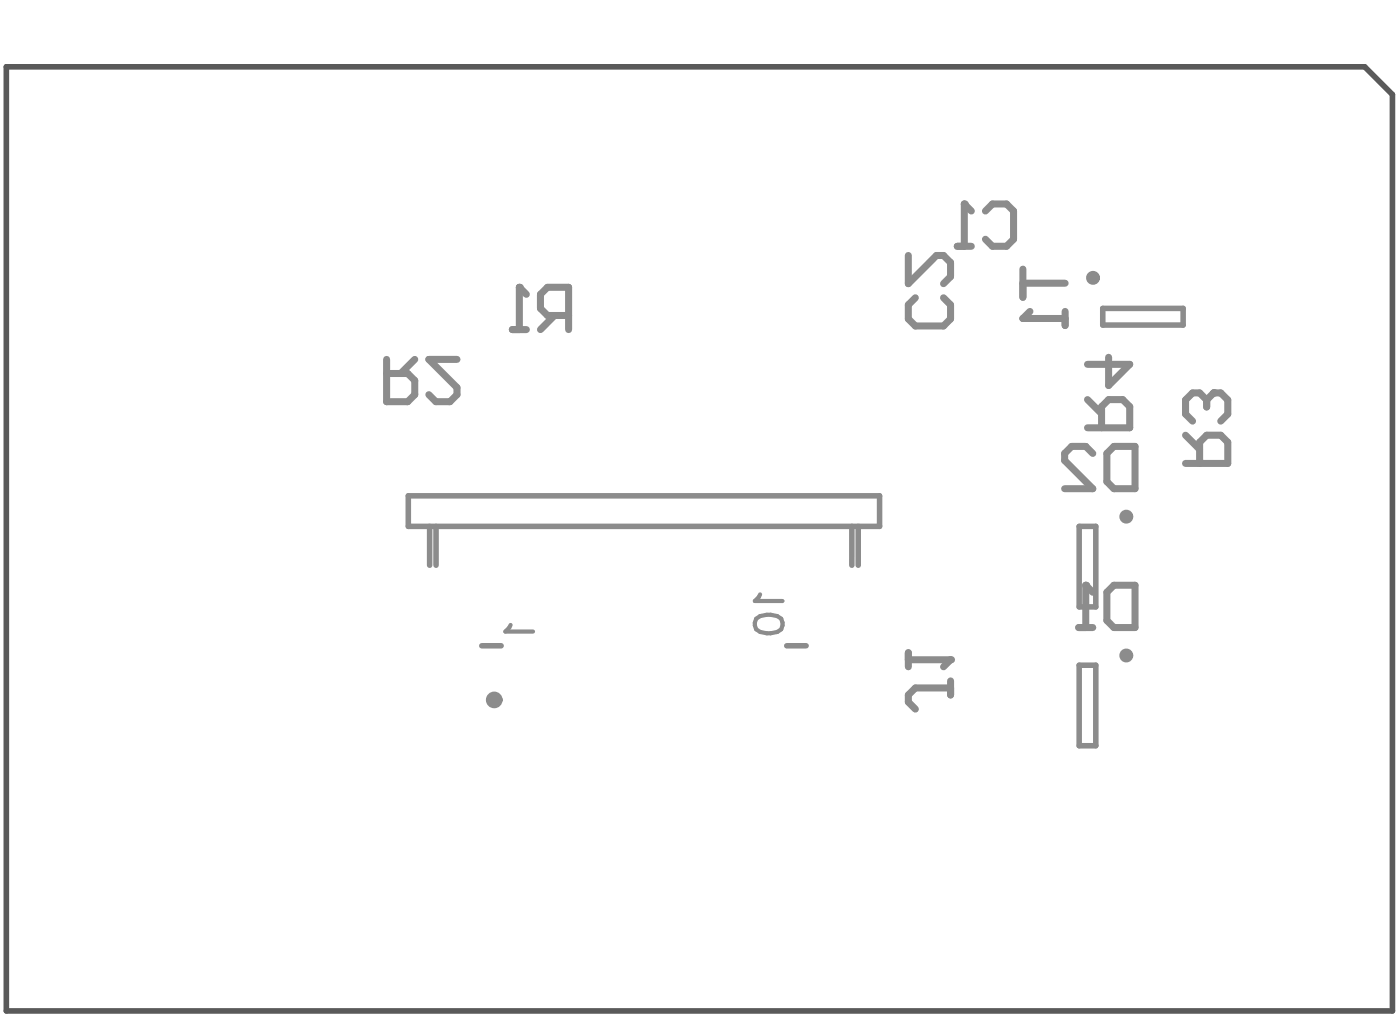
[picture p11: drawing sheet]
<svg xmlns="http://www.w3.org/2000/svg" width="168mm" height="122mm" viewBox="0 0 168 122" stroke-linecap="round" stroke-linejoin="round" font-family="sans-serif">
<path d="M.8 8h162.9l3.3 3.3v109.9h-166.2z" fill="none" stroke="#5a5a5a" stroke-width=".68"/>
<path d="M132.3 37h9.6v2h-9.6zM49 59.5h56.5v3.6h-56.5zM51.5 63.1v4.7M52.3 63.1v4.7M57.8 77.4h2.3M94.4 77.4h2.3M102.2 63.1v4.7M102.9 63.1v4.7M129.4 79.8h2v9.6h-2zM129.4 63.1h2v9.7h-2z" fill="none" stroke="#8c8c8c" stroke-width=".66"/>
<path d="M61.2 74.9l-.1 .4-.5 .4h3.3" fill="none" stroke="#8c8c8c" stroke-width=".5"/>
<path d="M61.4 39.5h1.7M62.3 34.4v5.1M66.5 37.8l-1.7 1.7M68.2 37.8h-2.5l-.9-.8v-1.7l.9-.9h2.5v5.1" fill="none" stroke="#8c8c8c" stroke-width=".84"/>
<circle cx="62.3" cy="34.4" r=".42" fill="#8c8c8c"/>
<path d="M62.3 34.4l.8 .9M109 78.3v1.7M109 79.1h5M114 81.6v1.7M114 82.5h-4.2l-.8 .8v.9l.8 .8" fill="none" stroke="#8c8c8c" stroke-width=".84"/>
<path d="M90.7 74.2a2.56 2.56 0 0 1 3 0 1.08 1.08 0 0 1-.5 1.6 2.75 2.75 0 0 1-2.5-.3l-.2-.5v-.3zM91.2 71.3l-.2 .3-.5 .5h3.4" fill="none" stroke="#8c8c8c" stroke-width=".5"/>
<circle cx="114" cy="79.1" r=".42" fill="#8c8c8c"/>
<path d="M122.7 32.3v3.4M122.7 34h5.1M122.7 38.2h5.1M127.8 37.3v1.7M114 79.1l-.8 .9" fill="none" stroke="#8c8c8c" stroke-width=".84"/>
<circle cx="122.7" cy="38.2" r=".42" fill="#8c8c8c"/>
<path d="M114.8 29.5h1.7M115.7 24.5v5M118.2 25.3l.8-.8h1.7l.9 .8v3.4l-.9 .8h-1.7l-.8-.8M123.5 37.3l-.8 .9" fill="none" stroke="#8c8c8c" stroke-width=".84"/>
<circle cx="115.7" cy="24.5" r=".42" fill="#8c8c8c"/>
<path d="M108.9 30.6v3.4l3.4-3.4h.9l.8 .9v1.7l-.8 .8M109.8 35.7l-.9 .9v1.6l.9 .9h3.4l.8-.9v-1.6l-.8-.9M115.7 24.5l.8 .8M142.2 55.6h5.1v-2.6l-.9-.8h-1.7l-.8 .8v2.6M142.2 52.2l1.7 1.7M145.6 47.1h.8l.9 .9v1.7l-.9 .8" fill="none" stroke="#8c8c8c" stroke-width=".84"/>
<circle cx="145.6" cy="47.1" r=".42" fill="#8c8c8c"/>
<path d="M144.7 48v.8M144.7 48l-.8-.9h-.9l-.8 .9v1.7l.8 .8M145.6 47.1l-.9 .9M129.4 75.2h1.7M130.2 70.2v5M133.6 70.2h2.5v5h-2.5l-.8-.8v-3.4z" fill="none" stroke="#8c8c8c" stroke-width=".84"/>
<circle cx="130.2" cy="70.2" r=".42" fill="#8c8c8c"/>
<path d="M46.4 43.1v5.1h2.5l.8-.9v-1.7l-.8-.8h-2.5M49.7 43.1l-1.6 1.7M54.8 43.1h-3.4l3.4 3.4v.8l-.8 .9h-1.7l-.9-.9M130.4 51.3h5.1v-2.5l-.8-.9h-1.7l-.9 .9v2.5M130.4 47.9l1.7 1.7M131.1 54.4l-.9-.9h-1.7l-.8 .9v.8l3.4 3.4h-3.4M133 42.8v3.4l2.5-2.5h-5.1M133.6 53.5h2.5v5.1h-2.5l-.8-.8v-3.4zM130.2 70.2l.9 .8" fill="none" stroke="#8c8c8c" stroke-width=".84"/>
<g fill="none" stroke="#8c8c8c" stroke-width=".83">
<circle cx="131.1" cy="33.3" r=".42"/>
<circle cx="135.1" cy="62" r=".42"/>
<circle cx="135.1" cy="78.6" r=".42"/>
</g>
<circle cx="59.3" cy="83.9" r=".5" fill="none" stroke="#8c8c8c" stroke-width="1"/>
</svg>
